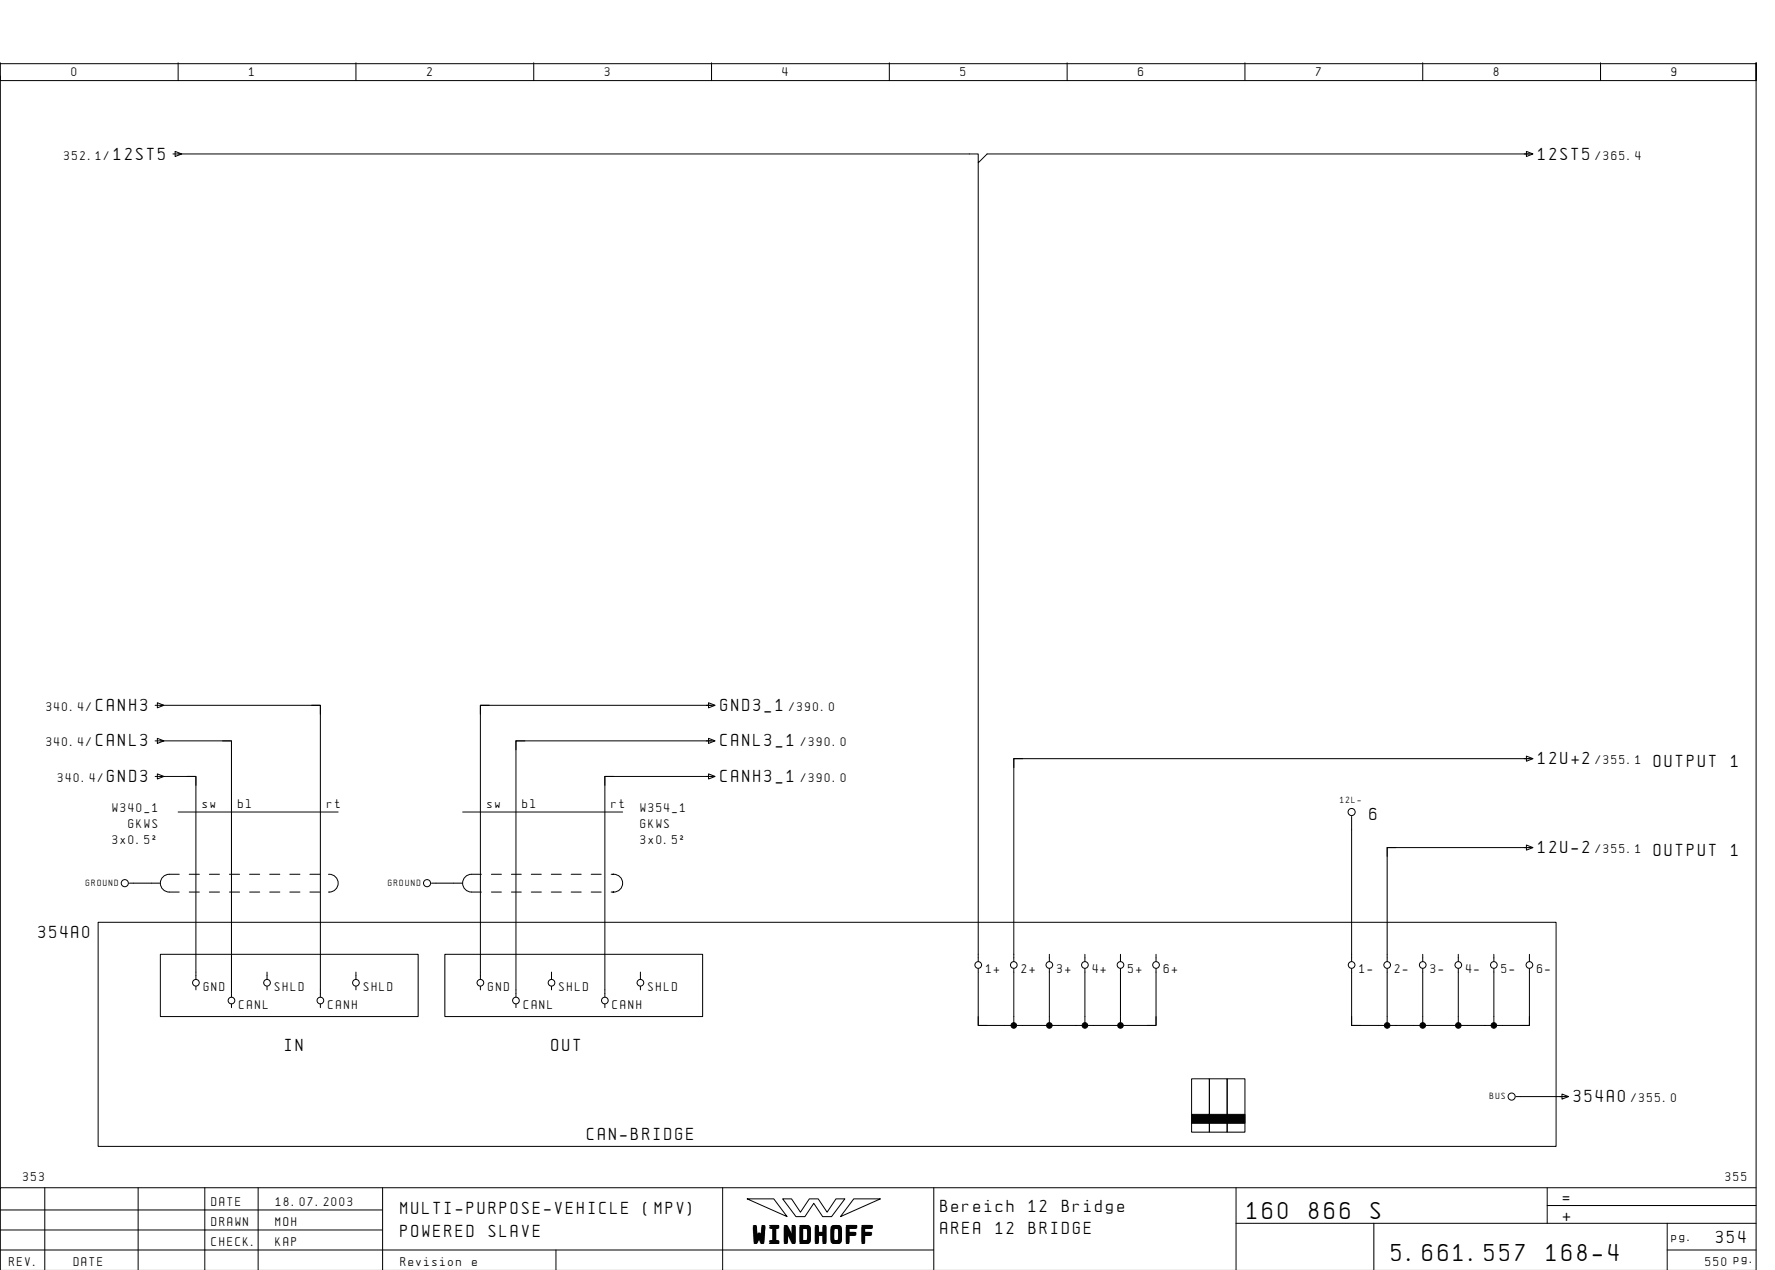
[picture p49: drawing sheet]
<svg xmlns="http://www.w3.org/2000/svg" width="399mm" height="286mm" viewBox="0 0 399 286" stroke-linecap="round" stroke-linejoin="round" font-family="sans-serif">
<defs><g id="words">
<g font-size="4.4">
<text x="280.6" y="274.1">160</text>
<text x="294.5" y="274.1">866</text>
<text x="308.4" y="274.1">S</text>
<text x="169.5" y="279.3">WINDHOFF</text>
<text x="313.1" y="283.6">5.661.557</text>
<text x="347.9" y="283.6">168-4</text>
</g>
<g font-size="3.1">
<text x="25.6" y="35.9">12ST5</text>
<text x="346.1" y="35.9">12ST5</text>
<text x="21.6" y="159.9">CANH3</text>
<text x="162.1" y="159.9">GND3_1</text>
<text x="21.6" y="167.9">CANL3</text>
<text x="162.1" y="167.9">CANL3_1</text>
<text x="346.1" y="171.9">12U+2</text>
<text x="372.1" y="172.4">OUTPUT</text>
<text x="389.5" y="172.4">1</text>
<text x="24.1" y="175.9">GND3</text>
<text x="162.1" y="175.9">CANH3_1</text>
<text x="308.1" y="184.4">6</text>
<text x="346.1" y="191.9">12U-2</text>
<text x="372.1" y="192.4">OUTPUT</text>
<text x="389.5" y="192.4">1</text>
<text x="8.6" y="210.9">354A0</text>
<text x="64.1" y="236.4">IN</text>
<text x="124.1" y="236.4">OUT</text>
<text x="354.1" y="247.9">354A0</text>
<text x="132.1" y="256.4">CAN-BRIDGE</text>
<text x="90.1" y="273.1">MULTI-PURPOSE-VEHICLE</text>
<text x="144.8" y="273.1">(MPV)</text>
<text x="211.6" y="272.6">Bereich</text>
<text x="231.5" y="272.6">12</text>
<text x="238.9" y="272.6">Bridge</text>
<text x="351.6" y="270.6">=</text>
<text x="351.6" y="274.6">+</text>
<text x="90.1" y="278.1">POWERED</text>
<text x="110" y="278.1">SLAVE</text>
<text x="211.6" y="277.6">AREA</text>
<text x="224" y="277.6">12</text>
<text x="231.5" y="277.6">BRIDGE</text>
<text x="386.1" y="279.6">354</text>
</g>
<g font-size="2.3">
<text x="16.1" y="17.1">0</text>
<text x="56.1" y="17.1">1</text>
<text x="96.1" y="17.1">2</text>
<text x="136.1" y="17.1">3</text>
<text x="176.1" y="17.1">4</text>
<text x="216.1" y="17.1">5</text>
<text x="256.1" y="17.1">6</text>
<text x="296.1" y="17.1">7</text>
<text x="336.1" y="17.1">8</text>
<text x="376.1" y="17.1">9</text>
<text x="14.4" y="35.9">352.1/</text>
<text x="359" y="35.9">/365.4</text>
<text x="10.4" y="159.9">340.4/</text>
<text x="177.6" y="159.9">/390.0</text>
<text x="10.4" y="167.9">340.4/</text>
<text x="180.2" y="167.9">/390.0</text>
<text x="359" y="171.9">/355.1</text>
<text x="13" y="175.9">340.4/</text>
<text x="180.2" y="175.9">/390.0</text>
<text x="25.3" y="182.6">W340_1</text>
<text x="45.6" y="181.6">sw</text>
<text x="53.6" y="181.6">bl</text>
<text x="73.6" y="181.6">rt</text>
<text x="109.6" y="181.6">sw</text>
<text x="117.6" y="181.6">bl</text>
<text x="137.6" y="181.6">rt</text>
<text x="144.1" y="182.6">W354_1</text>
<text x="25.3" y="189.8">3x0.5˝</text>
<text x="28.9" y="186.2">GKWS</text>
<text x="144.1" y="186.2">GKWS</text>
<text x="144.1" y="189.8">3x0.5˝</text>
<text x="359" y="191.9">/355.1</text>
<text x="221.8" y="218.9">1+</text>
<text x="229.8" y="218.9">2+</text>
<text x="237.8" y="218.9">3+</text>
<text x="245.8" y="218.9">4+</text>
<text x="253.8" y="218.9">5+</text>
<text x="261.8" y="218.9">6+</text>
<text x="305.8" y="218.9">1-</text>
<text x="313.8" y="218.9">2-</text>
<text x="321.8" y="218.9">3-</text>
<text x="329.8" y="218.9">4-</text>
<text x="337.8" y="218.9">5-</text>
<text x="345.8" y="218.9">6-</text>
<text x="45.8" y="222.9">GND</text>
<text x="53.8" y="226.9">CANL</text>
<text x="61.8" y="222.9">SHLD</text>
<text x="73.8" y="226.9">CANH</text>
<text x="81.8" y="222.9">SHLD</text>
<text x="109.8" y="222.9">GND</text>
<text x="117.8" y="226.9">CANL</text>
<text x="125.8" y="222.9">SHLD</text>
<text x="137.8" y="226.9">CANH</text>
<text x="145.8" y="222.9">SHLD</text>
<text x="367" y="247.9">/355.0</text>
<text x="5.2" y="265.6">353</text>
<text x="388.2" y="265.6">355</text>
<text x="47.6" y="271.1">DATE</text>
<text x="47.6" y="275.6">DRAWN</text>
<text x="62" y="275.6">MOH</text>
<text x="62.1" y="271.1">18.07.2003</text>
<text x="47.6" y="280.1">CHECK.</text>
<text x="62" y="280.1">KAP</text>
<text x="376.1" y="279.1">pg.</text>
<text x="2.1" y="284.6">REV.</text>
<text x="16.6" y="284.6">DATE</text>
<text x="90.1" y="284.6">Revision</text>
<text x="106.2" y="284.6">e</text>
<text x="383.7" y="284.6">550 pg.</text>
</g>
<g font-size="1.6">
<text x="301.5" y="180.6">12L-</text>
<text x="19.3" y="199.3">GROUND</text>
<text x="87.3" y="199.3">GROUND</text>
<text x="335.2" y="247.3">BUS</text>
</g>
</g></defs>
<g fill="none" stroke="#000" stroke-width=".22">
<path d="M.1 14.1v4h395v-4v271.6M.1 17.1v250M.1 14.3h395M40.1 14.1v4M80.1 14.1v4M120.1 14.1v4M160.1 14.1v4M200.1 14.1v4M240.1 14.1v4M280.1 14.1v4M320.1 14.1v4M360.1 14.1v4"/>
<path d="M38.9 34.6h181.2v2l2-2h122.6M39.4 34l1.5 .6-1.5 .6zM220.1 36.6v179.6M343.4 34l1.5 .6-1.5 .6zM34.9 158.6h1.8M35.4 158l1.5 .6-1.5 .6zM36.1 158.6h36v65.6M70.1 158.6h2v2M110.1 158.6h-2v2M159.4 158l1.5 .6-1.5 .6zM160.7 158.6h-52.6v61.6M34.9 166.6h1.8"/>
<path d="M34.9 174.6h1.8M35.4 166l1.5 .6-1.5 .6zM35.4 174l1.5 .6-1.5 .6zM36.1 174.6h8v45.6M36.1 166.6h16v57.6M42.1 174.6h2v2M50.1 166.6h2v2M118.1 166.6h-2v2M138.1 174.6h-2v2M159.4 166l1.5 .6-1.5 .6zM159.4 174l1.5 .6-1.5 .6zM160.7 166.6h-44.6v57.6"/>
<path d="M160.7 174.6h-24.6v49.6M230.1 170.6h-2v2M343.4 170l1.5 .6-1.5 .6zM344.7 170.6h-116.6v45.6M29.1 198.6h7M40.1 182.6h36M40.3 196.6h-2.2a2 2 0 0 0-2 2 2 2 0 0 0 2 2h2.2M42.6 196.6h2.3M47.1 196.6h2.3M51.6 196.6h2.3M56.1 196.6h2.3M60.7 196.6h2.3"/>
<path d="M65.2 196.6h2.3M69.7 196.6h2.3M73.9 196.6a2.01 2.01 0 0 1 2.2 2 2.01 2.01 0 0 1-2.2 2M97.1 198.6h7M104.1 182.6h36M108.3 196.6h-2.2a2 2 0 0 0-2 2 2 2 0 0 0 2 2h2.2M110.5 196.6h2.3M115.1 196.6h2.2M119.5 196.6h2.3M124 196.6h2.3M128.5 196.6h2.3M133 196.6h2.3"/>
<path d="M137.5 196.6h.6h-.2M138.1 196.6a2 2 0 0 1 2 2 2 2 0 0 1-2 2M304.1 183.6v32.6M314.1 190.6h-2v2M343.4 190l1.5 .6-1.5 .6zM344.7 190.6h-32.6v25.6M22.1 207.4h328v50.4h-328zM36.1 214.6h58v14h-58zM42.6 200.6h2.3M47.1 200.6h2.3M51.6 200.6h2.3M56.1 200.6h2.3"/>
<path d="M60.1 218.6v1.6M60.7 200.6h2.3M65.2 200.6h2.3M69.7 200.6h2.3M80.1 218.6v1.6M100.1 214.6h58v14h-58zM110.5 200.6h2.3M115.1 200.6h2.2M119.5 200.6h2.3M124 200.6h2.3M124.1 218.6v1.6M128.5 200.6h2.3"/>
<path d="M133 200.6h2.3M137.5 200.6h.6h-.2M144.1 218.6v1.6M220.1 217.8v12.8h34h6v-12.8M228.1 217.8v12.8M236.1 214.6v1.6M236.1 217.8v12.8M244.1 214.6v1.6M244.1 217.8v12.8M252.1 214.6v1.6M252.1 217.8v12.8M260.1 214.6v1.6"/>
<path d="M304.1 217.8v12.8h34h6v-12.8M312.1 217.8v12.8M320.1 214.6v1.6M320.1 217.8v12.8M328.1 214.6v1.6M328.1 217.8v12.8M336.1 214.6v1.6M336.1 217.8v12.8M344.1 214.6v1.6M44.1 221.8v.8M52.1 225.8v.8M60.1 221.8v.8"/>
<path d="M72.1 225.8v.8M80.1 221.8v.8M108.1 221.8v.8M116.1 225.8v.8M124.1 221.8v.8M136.1 225.8v.8M144.1 221.8v.8M220.1 228.6v2h2M260.1 228.6v2h-2M304.1 228.6v2h2M344.1 228.6v2h-2M268.1 242.6h4v12h-4z"/>
<path d="M272.1 242.6h4v12h-4zM276.1 242.6h4v12h-4zM341.1 246.6h11.6M351.4 246l1.5 .6-1.5 .6zM10.1 267.1v18.5M31.1 267.1v18.5M46.1 267.1v18.6M58.1 267.1v18.6M86.1 272.1h-86M86.1 276.6h-86M86.1 267.1v18.6M162.6 267.1v18.6"/>
<path d="M168.1 269.6h6l3 4zM176.1 269.6h2l2 3 2-3h2l2 3 2-3h2l-3 4h-2l-2-3-2 3h-2zM192.1 269.6h6l-9 4zM210.1 267.1v18.6M278.1 275.1h117M278.1 267.1v18.6M309.1 275.1v10.6M348.1 271.1h47M348.1 267.1v8M375.1 275.1v10.6M395.1 267.1h-395v18.6M125.1 281.1v4.6"/>
<path d="M210.1 281.1h-210M375.1 281.1h20"/>
<circle cx="28.1" cy="198.6" r=".8"/>
<circle cx="96.1" cy="198.6" r=".8"/>
<circle cx="304.1" cy="182.6" r=".8"/>
<circle cx="220.1" cy="217" r=".75"/>
<circle cx="228.1" cy="217" r=".75"/>
<circle cx="236.1" cy="217" r=".75"/>
<circle cx="244.1" cy="217" r=".75"/>
<circle cx="252.1" cy="217" r=".75"/>
<circle cx="260.1" cy="217" r=".75"/>
<circle cx="304.1" cy="217" r=".75"/>
<circle cx="312.1" cy="217" r=".75"/>
<circle cx="320.1" cy="217" r=".75"/>
<circle cx="328.1" cy="217" r=".75"/>
<circle cx="336.1" cy="217" r=".75"/>
<circle cx="344.1" cy="217" r=".75"/>
<circle cx="44.1" cy="221" r=".75"/>
<circle cx="52.1" cy="225" r=".75"/>
<circle cx="60.1" cy="221" r=".75"/>
<circle cx="72.1" cy="225" r=".75"/>
<circle cx="80.1" cy="221" r=".75"/>
<circle cx="108.1" cy="221" r=".75"/>
<circle cx="116.1" cy="225" r=".75"/>
<circle cx="124.1" cy="221" r=".75"/>
<circle cx="136.1" cy="225" r=".75"/>
<circle cx="144.1" cy="221" r=".75"/>
<circle cx="340.1" cy="246.6" r=".8"/>
</g>
<g fill="#000" stroke="#000" stroke-width=".22">
<path d="M268.1 250.6h4v2h-4zM272.1 250.6h4v2h-4zM276.1 250.6h4v2h-4z"/>
<circle cx="228.1" cy="230.6" r=".63"/>
<circle cx="236.1" cy="230.6" r=".63"/>
<circle cx="244.1" cy="230.6" r=".63"/>
<circle cx="252.1" cy="230.6" r=".63"/>
<circle cx="312.1" cy="230.6" r=".63"/>
<circle cx="320.1" cy="230.6" r=".63"/>
<circle cx="328.1" cy="230.6" r=".63"/>
<circle cx="336.1" cy="230.6" r=".62"/>
</g>
<use href="#words"/>
</svg>
